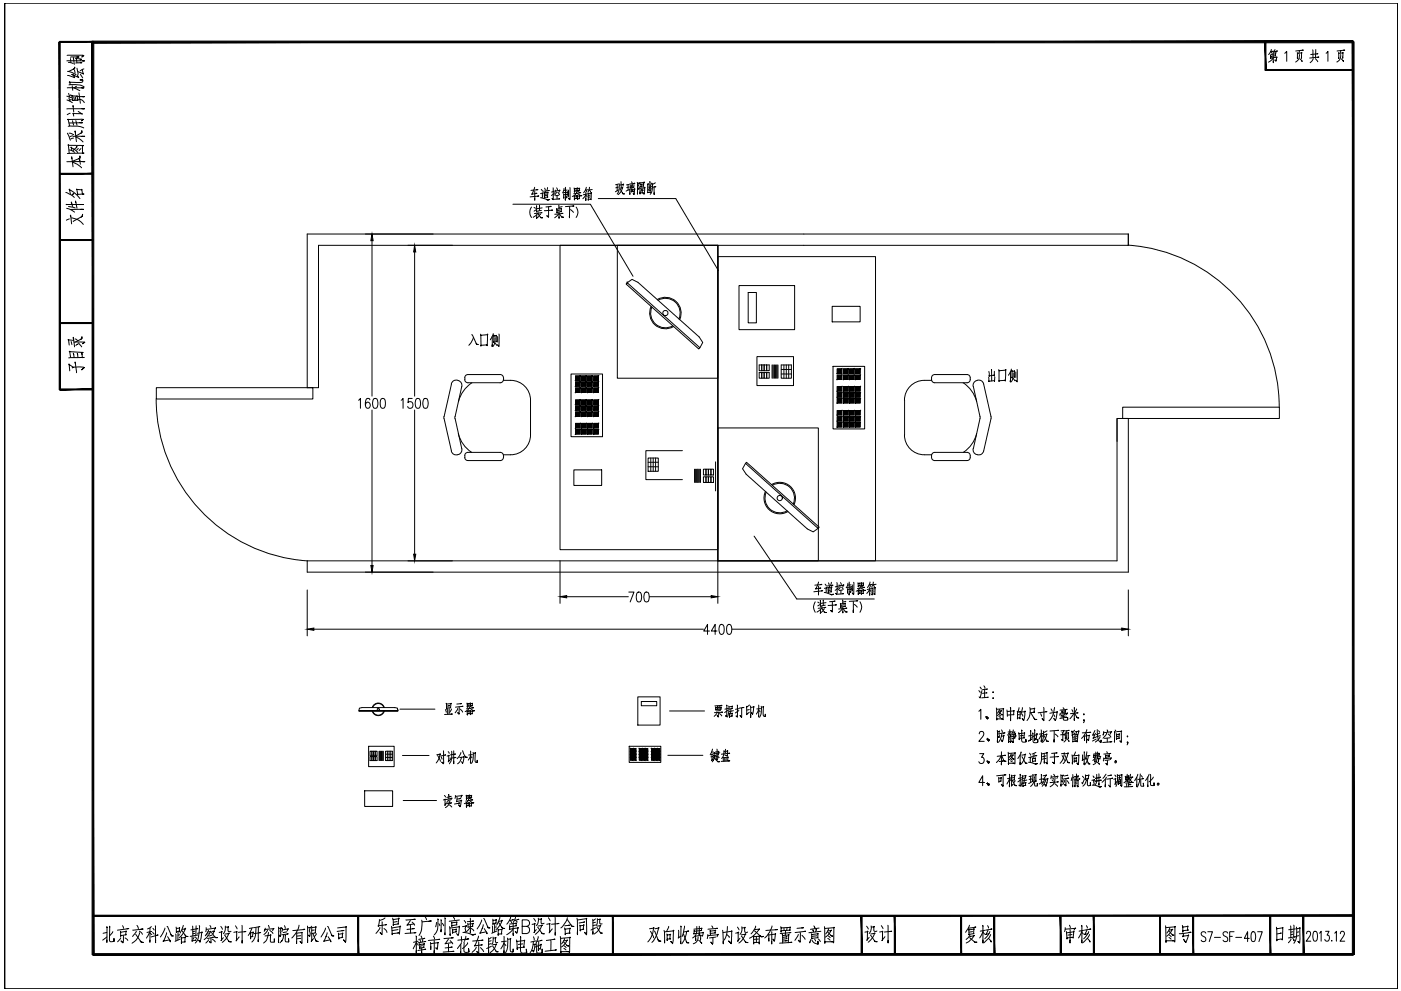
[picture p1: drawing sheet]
<svg xmlns="http://www.w3.org/2000/svg" width="420mm" height="297mm" viewBox="0 0 420 297" stroke-linecap="round" stroke-linejoin="round" font-family="sans-serif">
<!-- layer: 0 -->
<g fill="none" stroke="#000" stroke-width=".3">
<path d="M1.4 1v295.3h417.7v-295.3h-417.7v295.3M20 18.2h5.4h-.6M20.1 16.6l5.1 .1-.7 .4 .6-.5M20.5 18.7l1.4 .4M21.1 17.6l.2 1.1M22.1 17.6l-.1-.3 .3 2M23 17.1h.7h-2.6M24.1 18.8h.5l-1.9 .1M24.4 17.7l-.4 .3 .4-.2-1.7-.3 .1-.1 .3 1.4M381.1 16.3l1.5-.2v.6l-1.5 .2v-.2l-.1 .8 1.9-.4-.3 1.2-.3-.4 .4 .3M381.3 14.8l-.8 1.6M381.3 15.6l.2 .4"/>
<path d="M381.7 15.4h.2l-.9 .1M381.8 16.3l.1 2.5v-.4M381.8 17.3l-.4 .6-1 .7M382.3 15.5l.4 .4M382.4 14.9l-.5 1.1M382.8 15.3h.3l-.9 .2M385.3 16l.6-.6v3M389.1 15.7v1.9v-.4M389.1 16l1.3-.3-.1 1.8v-.4M389.7 15.2l-.2 .8M389.7 16.3a1.97 1.97 0 0 1-1.2 2.3M389.8 17.6l.7 .9-.1-.3"/>
<path d="M390.5 15h.4l-2.3 .3M393.7 14.9l.1 2.4M393.8 17.6l-.9 1.2M394.5 17.6l.7 .9M394.6 14.9l-.1 2.3M395 16.1h.2l-2.1 .2M395.2 17.1h.3l-2.7 .3M397.7 16l.5-.6v3M401.4 15.7l.1 1.9v-.4M401.5 16l1.3-.3-.1 1.8v-.4M402 15.2l-.1 .8M402.1 16.3a2.07 2.07 0 0 1-1.2 2.3"/>
<path d="M402.2 17.6l.7 .9-.1-.3M402.9 15h.4l-2.3 .3M20 28.8l1.5 .5M20.1 30l1.6 .8M20.2 26.3h5h-.7M20.2 39.9l.9 2.1M20.2 21.4l1.3 .3 1.3 .7M20.5 37.8a8 8 0 0 1 4.6 .6M20.6 28l.2 1M20.7 25.4h1.3a4.7 4.7 0 0 1 3.2 .7M20.7 29.4l.2 .9M20.7 39.9l1.4 .5"/>
<path d="M21.1 34l-.9 .4M21.3 28.4l-.5 .4M21.4 29.8l-.4 .3M21.6 25.7l.2 1.4M21.7 36.2l.4 1.3M21.8 30.1l-.3-1.4h1.6l.3 1.4h-1.8M21.9 32v-.4l.2 2M22.1 26.3l1.8 .9M22.1 20.7l.3-.6v.4l-1.8 .9M22.1 29l.2 1.1M22.3 21l.2 .9M22.6 39.6l-.1-.4 .4 3.3"/>
<path d="M22.6 29l.2 1.1M22.7 36.2l.4 1.3M23 25.9l-.7 .4M23.1 20.4l.4 1.9M23.2 22.4l.4 .9-2.1-1 .6 .2 .3 .7-2.2-.6M23.4 29.8l1.1 .1 .8 .9M23.5 33.4l1.2 .8-2.8-.2 .2 .8M23.7 27.8l.4 3.1M24 36.8h.7l-4 .1M24.1 22.3l.7 1.1M24.2 40l.3-.3v-.5l.1 .5-1.8 1M24.6 32.6h.8h-5.4"/>
<path d="M24.7 20.9l.3 1.3-1.7-.7M24.7 29h.7h-2.1M24.8 24.1l-.8-.1h.8v.5l-.6 .2-3.4-.1 .1-.1 .2 .9M24.9 35.8l-.5 .4 .6-.4h-4.7l.1-.1 .5 2.1M25.2 20.7l-1.1 .5M19.7 57.7l1.9 .8 .7 .7M20.8 45l1.6 .7M21.1 58.1l-.3-1.4 2.4 1.8 .8 1M21.5 45.1l-.1-1-.2 .1 1.3 .7 .8 .9M21.6 47.5l-.1-.5 .4 3M21.8 48.6l1.4 .6 1.3 1.1M21.8 40.7l-.8 .2"/>
<path d="M21.9 58.2l.3-.2-.6 .5M22 41.4l-.8 .3M22.8 41.1l.9 .4 1.2 1M22.9 44.3l.1-.5v.3l-1.1 1.1M23.3 58.3l-.4-1.5 1.6 .1v-.2l.2 1.5h.5l-2.1 .1M23.5 44.5l-.5 .5M23.6 47.6l.3-.2 .1-.7v.7l-2.2 .9M23.9 48.1v-.3l.2 1.4M24.3 44.5l-.6 .6M24.6 40.9h.8h-3.5M24.7 48.4h.8l-5.5 .1M24.7 44.2v-.4v2.1h.5l-5 .1"/>
<path d="M24.7 43.8l.4-.2h-4.3l-.4-.1 .1-.1 .3 2.5M160.3 56.1l-.9 2.1 1.7-.2h-.3M160.4 57.3v2.7v-.5M161 56.9h.3l-2.1 .2M161.3 58.8h.3l-2.6 .2M162.1 58l.7-.2-.2 1.5M162.1 59.3l2.2 .7 .6-.2-.9 .1M162.3 56.8l.4 .5M163.1 57.7l.2 1.7v-.2l1-.1 .1-1.4-1.2 .1M163.3 56.4l.2 .6M163.7 57.4l-.1 .3M163.9 58.6l-.6 .1"/>
<path d="M164 58.2l-.7 .1M164.2 56.2l-.2 1M164.5 57.1h.2l-1.7 .2M165.9 56.3v3.6l-.4-.4 .4 .3M166.2 57.3l-.8 .3M166.3 58l-.9 .6M166.5 57l-.1 .7M166.6 57.2l1.4-.1-.1-.2-.2 .7M166.8 57.5l-.5 1M166.9 56.3l.3 .6M167.1 58.6v1.1M167.3 57.7l.5 .6"/>
<path d="M167.6 59.6h.3l-1.6 .1M167.6 58.5l-1 .2M169 58.1l.1 1.3v-.3M169.1 58.4l1.1-.2-.2 1-.3-.2 .2 .3M169.1 56.5l-.2 1M169.6 56.1v3.9v-.4M170.1 57.6h.2l-1.6 .2M170.1 57l-1 .1M170.4 57l.1 1.8v-.5M170.9 56.2l-.1 3.7-.3-.5 .4 .4M172.2 56.3l.1 1.3v-.3l.6-.1-.1-.8-.6 .2M172.2 58.7l.1 1.2v-.3l.6-.1v-.9l-.7 .2"/>
<path d="M173 57.4l-.5 1-.9 .5M173.2 58.5v1.3v-.2l.6-.1v-.8l-.6 .1M173.2 56.3l.1 1v-.1l.6-.1-.1-.7-.6 .1M173.2 58l.9 .7 .4-.1-.6-.1M173.5 57.4l.3 .2M173.9 57.8l.3-.1-2.1 .4M175.7 58.4l-.9 1.2M175.7 58.5l.4 .4M175.7 57.6v2.5v-.6M175.8 57l.2 .4M175.8 56.1l-.8 1.7M176.2 58.1l-1.3 .3"/>
<path d="M176.3 57.8l.1 2.2v-.2l.7-.2 .2 .3v-2.2l.1 .1-1 .2M176.4 56.9l-.8 .1M176.8 56.1l-.4 1.5M176.8 57l.3 .6M177 58.5l-.6 .1M177 59l-.5 .1M177.6 56.8l-1 .1M179.4 59.5h23.3l12.7 21.6M185.1 55.3v1.9M185.4 56.1l-.7 .2M185.5 55.2l-.9 .2M185.5 56.9l-1 .6"/>
<path d="M185.7 55.1a4.1 4.1 0 0 1-.6 3.1M185.8 55.5l1.2-.3-.2 .6M185.9 56.4l.8-.3a3.4 3.4 0 0 1-1.3 2.2M185.9 56.7l.9 1.4h.5l-.6-.3M186.2 54.4l.1 1.9M188.4 55.4v1.6M188.7 55.3l-.8 .1M188.7 56l-.8 .3M188.7 56.8l-.9 .5M188.8 56.7l.1 1.6v-.4M188.9 56.9l1.5-.2-.1-.1-.2 1.7-.2-.4 .2 .3M189 55.5l-.1 .8 1.1-.2"/>
<path d="M189.3 55.4l.5 .6M189.4 54.5l.2 .4M189.5 56.3l-.3 1.2 .6-.2v-.2l.1 .5M189.8 55.2l-.6 .9M190.1 55l.3-.1-1.6 .3M190.1 55.3l-.1 1M191.1 54.7l.1 3.5v-.5M191.2 54.9h.6l-.3 .7 .2 .7-.2 .4-.1-.2 .1 .1M191.9 56.2l.1 2v-.7M191.9 56.4l1.5-.2v-.1l-.3 2.1-.2-.4 .2 .3M192.2 55.1v1v-.3h.9v-.8v.2l-.9 .1M192.3 56.6l.1 .3"/>
<path d="M192.8 56.5l-.2 1.5-.1-.3M192.9 57.1l-.7 .1M193 54.7h.3l-1.3 .1M194.2 55.1v2.6l1-.1h-.2M194.5 55l.2 .6M194.9 54.4l.1 2.9v-.4M194.9 56.1l-.5 1M195 56.2l.3 .5M195.3 54.9l-.2 .8M195.4 55.9l-1 .2M195.6 54.9l.1 .4a4.1 4.1 0 0 1-.7 3M196.1 56.1l.1 2.2-.1-.5"/>
<path d="M196.4 56h.3l-1 .1M196.5 54.8l-.8 .5M20 62.4l1.1 .4 1.3 .8M20.5 61.9l2 .4M20.8 65.6l-.9 .4M21.2 64.9v-.4l.3 2.6M21.4 65.3a5.1 5.1 0 0 1 3.6 2M21.5 60.9l-.1-.4 .4 1.4M22.7 60.7v-.5l.4 2.2M24.1 61.3h1h-5.3M24.3 62.7h.7l-3.8 .1M24.4 65.1l.4-.9-.1 .7-2.8 1.5"/>
<path d="M111.6 72.1v46.6M124.3 75.5v43.2M153.8 61.2h23.3l12.7 21.6M159.4 62.1l-.5 1.4 .1 .8 .4 .9M160.2 62.1l.4 .3M160.9 61.7v1.9M160.9 62.8l-.7 .5M161 64.4l-.1 1.1 .7-.6M161.3 63.4l.1 .2M161.3 63.9l-1.4 1.3M161.3 64l.9 1.3h.5l-.6-.2M161.8 61.6v1.5"/>
<path d="M162.2 64.1l-.5 .5M162.3 63.8h.3l-2.3 .2M162.4 63.1l-1.1 .1M162.6 62.3l-1.5 .2M164.5 62v3.1l-.5-.4 .5 .3M165 61.9l.3-.1-1.6 .2M165.4 63h.3l-2.4 .1M166.9 62.5l.2 1.3-.1-.2 1.4-.2v-1l-1.4 .3M167.5 64.1l-1.2 1.2M167.6 61.5v1.1M167.6 63.7l.1 1.7v-.4M167.8 64.1l.7 1h.5l-.6-.2"/>
<path d="M168 73.5h47.3v91.3h-47.3zM168 62.9l-1 .3M168.6 61.9l-.9 .2M168.6 64h.2l-2.4 .2M170.8 61.9v3.4v-.7M171.1 62.8l.9 .9M171.8 61.8h.3l-2.5 .1M172.8 62.1l.5 1.4-.5 1.7M185.1 73.5h30.2v39.9h-30.2zM215.3 76.9h47.3v91.2h-47.3zM338.4 73.5a48.7 48.7 0 0 1 45.2 48.5M338.4 70.1v3.4h-242.9v42.7"/>
<path d="M338.4 70.1h-246.3v46.1h3.4v-6.9M338.4 70.1v3.4M147.9 100l-.9 1.9M188.1 84.8l21.8 19.4-.3 .4-21.8-19.5zM188.1 84.8l1.4-1.1 1.8 .9 18.4 16.4 1 1.7-.8 1.5M188.1 84.8h.1M195.3 91.8a4.7 4.7 0 0 0 1.1 5.6 4.7 4.7 0 0 0 5.6 .5M195.5 92.1a4.4 4.4 0 0 0 1.1 5 4.4 4.4 0 0 0 5.2 .6M197.1 89.8a4.7 4.7 0 0 1 5.6 .5 4.7 4.7 0 0 1 1.1 5.5M197.3 90a4.4 4.4 0 0 1 5.2 .5 4.4 4.4 0 0 1 1.1 5.1M221.6 85.6h16.7v13.2h-16.7zM224.4 87.7h2.4v9.1h-2.4z"/>
<path d="M249.6 91.8h8.4v4.7h-8.4zM21.4 102.4l.2 .9M22 101.6v-.5l.4 2.9M22.1 106.3l-.1-.5 .2 1.3M22.1 102l-1.7-.1 .1-.1 .3 1.6M22.2 102.6h3.3l-.8 .4 .6-.4M22.5 101.6l.8 .5M22.6 108.9l-.1-.4 .4 3.2M23.2 103.2h.2l-.7 .3M23.3 106.2l-.1-.3 .2 1.2M23.5 102.8l1 1.2M24.3 101.6l.2-.1 .1-.6v.6l-2 1"/>
<path d="M24.5 105.8l.4-.2-4.1-.2 .1-.1 .3 1.8M24.6 106.2v-.4l.1 1.4 .5-.1-4.6 .2M25.2 110.1l-.7 .8 .8-.7-2-.2-1.7 .2 .4-.1-1.3-1 .2 2.1M46.8 119.6a48.7 48.7 0 0 0 45.3 48.5M46.9 116.2h46.9v3.4h-46.9zM107.5 120l.6-.6v3M110.9 119.8a.63 .63 0 0 0-1-.3 2.02 2.02 0 0 0 .4 2.9 .87 .87 0 0 0 .7-1.1 .87 .87 0 0 0-1.1-.6l-.3 .7M112.1 119.5l.6-.1a1.75 1.75 0 0 1 .5 2.4l-.2 .5-.6 .1a1.75 1.75 0 0 1-.5-2.4zM114.4 119.5l.5-.1a1.34 1.34 0 0 1 .7 1.7l-.4 1.2-.5 .1a1.34 1.34 0 0 1-.7-1.7zM120.3 120l.6-.6v3M123.6 119.4h-1.1l-.1 1.3a.91 .91 0 0 1 1.2 .1 .91 .91 0 0 1 0 1.2 .91 .91 0 0 1-1.2 .1l-.1-.3M124.9 119.5l.5-.1a1.75 1.75 0 0 1 .6 2.4l-.2 .5-.6 .1a1.7 1.7 0 0 1-.6-2.4z"/>
<path d="M127.1 119.5l.6-.1a1.75 1.75 0 0 1 .6 2.4l-.2 .5-.6 .1a1.75 1.75 0 0 1-.6-2.4zM135.4 115.1l-2.2 9.7M137.3 114a1.5 1.5 0 0 0-2 1.1M137.3 114l.2 .1a1.5 1.5 0 0 1 1 1.7l-2 9M139.4 113.2a.95 .95 0 0 1 .9-.9h9.7a1.14 1.14 0 0 1 1 1.5M139.4 113.2v.6M141.4 100.3l.3 .1 1.2 2.8 .5 .1-.6-.4M141.5 114.7a9.7 9.7 0 0 0-4 5.6M142 101.2l-.7 1.5-.7 .8M144.1 100.2l.1 3.6v-.3l1.7-.2 .2 .3 .1-3.5 .1 .1-2.1 .3M147.6 100.9v2.9v-.4M148.4 102.8l.5 .7"/>
<path d="M148.5 101.2a3.6 3.6 0 0 1-.6 2.6h-.1M148.8 102.3v.2v-2l-.7 .2v-.3v2.3v-.3M149.2 100.9v1.6M149.2 103.4l.4 .4M149.6 100.1v3.7l-.4-.5M151 113.8a.95 .95 0 0 1-1 .9h-9.7a.95 .95 0 0 1-.9-.9M151 114a7 7 0 0 1 7 2.4 5.9 5.9 0 0 1 1.1 3.6v10.4a5.9 5.9 0 0 1-5.9 5.9h-2.2M171.3 112.1h9.4v18.8h-9.4zM172.6 112.7h1.4v1.3h-1.4zM172.6 114.5h1.4v1.3h-1.4zM172.6 119.9h1.4v1.3h-1.4zM172.6 116.3h1.4v1.3h-1.4z"/>
<path d="M174.4 119.9h1.4v1.3h-1.4zM174.4 112.7h1.4v1.3h-1.4zM174.4 114.5h1.4v1.3h-1.4zM174.4 116.3h1.4v1.3h-1.4zM176.2 119.9h1.4v1.3h-1.4zM176.2 116.3h1.4v1.3h-1.4zM176.2 112.7h1.4v1.3h-1.4zM176.2 114.5h1.4v1.3h-1.4zM178.1 119.9h1.4v1.3h-1.4zM178.1 112.7h1.4v1.3h-1.4zM178.1 114.5h1.4v1.3h-1.4zM178.1 116.3h1.4v1.3h-1.4z"/>
<path d="M227 106.9h11v8.7h-11zM227.7 111.7h3v1.7h-.8v-1.7v1.7h-.7v-1.7v1.7h-.8v-1.7v1.7h-.7zM227.7 109.4h3v1.7h-.8v-1.7v1.7h-.7v-1.7v1.7h-.8v-1.7v1.7h-.7zM231.5 109.4v4M231.8 109.4v4M232.1 109.4v4M232.3 109.4v4M232.6 109.4v4M232.8 109.4v4M233.1 109.4v4M233.3 109.4v4M234.3 109.4h3v4h-3z"/>
<path d="M234.3 112.1h3M234.3 110.7h3M235.1 109.4v4M235.8 109.4v4M236.5 109.4v4M249.8 109.8h9.5v18.8h-9.5zM251.1 115.9h1.3v1.3h-1.3zM251.1 110.6h1.3v1.3h-1.3zM251.1 112.4h1.3v1.3h-1.3zM251.1 117.7h1.3v1.3h-1.3zM251.1 119.5h1.3v1.3h-1.3zM253 115.9h1.4v1.3h-1.4z"/>
<path d="M253 110.6h1.4v1.3h-1.4zM253 112.4h1.4v1.3h-1.4zM253 117.7h1.4v1.3h-1.4zM253 119.5h1.4v1.3h-1.4zM254.8 115.9h1.3v1.3h-1.3zM254.8 110.6h1.3v1.3h-1.3zM254.8 112.4h1.3v1.3h-1.3zM254.8 117.7h1.3v1.3h-1.3zM254.8 119.5h1.3v1.3h-1.3zM256.6 115.9h1.4v1.3h-1.4zM256.6 110.6h1.4v1.3h-1.4zM256.6 112.4h1.4v1.3h-1.4z"/>
<path d="M256.6 117.7h1.4v1.3h-1.4zM256.6 119.5h1.4v1.3h-1.4zM279.4 113.8a.95 .95 0 0 0 .9 .9h9.7M279.4 114a7 7 0 0 0-7 2.4 5.5 5.5 0 0 0-1.1 3.6l-.1 10.4a5.9 5.9 0 0 0 6 5.9h2.2M288.9 114.7a9.7 9.7 0 0 1 4 5.6M290 112.3a1.1 1.1 0 0 1 1 1.5M290 112.3h-9.7a1.1 1.1 0 0 0-.9 1.5M291 113.8a.95 .95 0 0 1-1 .9M293 114a1.5 1.5 0 0 1 2 1.1l2.2 10.2-2.2 9.9a1.5 1.5 0 0 1-2 1.1M293 114l-.2 .1a1.42 1.42 0 0 0-.9 1.7l2 9.5-2 9.2a1.47 1.47 0 0 0 1.1 1.8M297.3 110.7l.1 3.5M298.2 111.3v1.3v-.2l-1.6 .2v.2v-1.5"/>
<path d="M298.3 112.9v1.4v-.2l-1.7 .2-.1-1.2M299.5 110.8l.1 3.5v-.2l1.7-.1 .2 .2 .1-3.5 .1 .2-2.1 .2M303 111.5v3v-.5M303.3 110.6l-.9 1.9M303.8 113.4l.5 .7M303.8 111.8a3.2 3.2 0 0 1-.6 2.7M304.2 112.9v.2l.1-1.9-.8 .1v-.3v2.3v-.3M304.6 111.5v1.7M304.6 114l.4 .4M305 110.7v3.8l-.4-.5M111.6 122.9v46.6M124.3 122.9v43.2"/>
<path d="M133.1 124.8v.7M133.2 125.5l2.2 9.7M135.3 135.2a1.5 1.5 0 0 0 2 1.1M136.4 124.8v.7M136.5 125.5l2 9a1.49 1.49 0 0 1-1.2 1.8M137.5 130a9.4 9.4 0 0 0 3.9 5.6M139.4 136.5a.95 .95 0 0 1 .9-.9h9.7a.95 .95 0 0 1 1 .9M139.4 136.6v.5M151 136.6a1.19 1.19 0 0 1-1 1.4h-9.7a.95 .95 0 0 1-.9-.9M172.6 123.5h1.4v1.3h-1.4zM172.6 128.7h1.4v1.4h-1.4zM172.6 126.9h1.4v1.4h-1.4z"/>
<path d="M172.6 121.7h1.4v1.3h-1.4zM174.4 123.5h1.4v1.3h-1.4zM174.4 128.7h1.4v1.4h-1.4zM174.4 126.9h1.4v1.4h-1.4zM174.4 121.7h1.4v1.3h-1.4zM176.2 123.5h1.4v1.3h-1.4zM176.2 128.7h1.4v1.4h-1.4zM176.2 126.9h1.4v1.4h-1.4zM176.2 121.7h1.4v1.3h-1.4zM178.1 123.5h1.4v1.3h-1.4zM178.1 128.7h1.4v1.4h-1.4zM178.1 126.9h1.4v1.4h-1.4z"/>
<path d="M178.1 121.7h1.4v1.3h-1.4zM194.4 137.3h3v4h-3zM194.4 138.6h3M194.4 139.9h3M195.2 137.3v4M195.9 137.3v4M196.6 137.3v4M204.7 135.1h-11v8.7h11M214.6 138.4v8.8M215.3 128.3h30.1v39.8h-30.1zM223.6 138.9l-.9 1.6 1.1 1.7 18.3 16.3 1.8 .9 1.4-1M223.9 138.6l21.8 19.4-.4 .4-21.7-19.5z"/>
<path d="M251.1 126.6h1.3v1.4h-1.3zM251.1 124.9h1.3v1.3h-1.3zM251.1 123.1h1.3v1.3h-1.3zM253 123.1h1.4v1.3h-1.4zM253 126.6h1.4v1.4h-1.4zM253 124.9h1.4v1.3h-1.4zM254.8 126.6h1.3v1.4h-1.3zM254.8 124.9h1.3v1.3h-1.3zM254.8 123.1h1.3v1.3h-1.3zM256.6 126.6h1.4v1.4h-1.4zM256.6 124.9h1.4v1.3h-1.4zM256.6 123.1h1.4v1.3h-1.4z"/>
<path d="M279.4 136.6a1.12 1.12 0 0 0 .9 1.4h9.7M290 135.6a.95 .95 0 0 1 1 .9M290 135.6h-9.7a.95 .95 0 0 0-.9 .9M291 136.6a1.12 1.12 0 0 1-1 1.4M292.9 130a9.4 9.4 0 0 1-4 5.6M335 132.3v-6.9h3.4v46.1h-246.3v-3.4M336.7 122h47v3.4h-47zM172.1 140.8h8.3v4.7h-8.3zM208.3 140.6v4M208.5 140.6v4M208.8 140.6v4M209.1 140.6v4"/>
<path d="M209.3 140.6v4M209.6 140.6v4M209.9 140.6v4M210.1 140.6v4M211 140.6h.7v1.8h-.7zM211 142.9h.7v1.7h-.7zM211.7 140.6h.7v1.8h-.7zM211.7 142.9h.7v1.7h-.7zM212.4 140.6h.8v1.8h-.8zM212.4 142.9h.8v1.7h-.8zM213.2 140.6h.8v1.8h-.8zM213.2 142.9h.8v1.7h-.8z"/>
<path d="M229.6 147.3a4.7 4.7 0 0 0 1.1 5.5 4.7 4.7 0 0 0 5.6 .5M229.8 147.5a4.4 4.4 0 0 0 1.1 5.1 4.4 4.4 0 0 0 5.2 .5M231.4 145.3a4.7 4.7 0 0 1 5.6 .5 4.7 4.7 0 0 1 1.1 5.5M231.6 145.5a4.4 4.4 0 0 1 5.2 .5 4.4 4.4 0 0 1 1.1 5.1M245.3 158.4h.1M92.1 176.8v13.8M92.1 168.1h242.9M168 168.1v12.7M169.9 178.9h18.5M188.6 177.5h1.5l-1.1 2.9M191.1 177.6l.6-.1a1.75 1.75 0 0 1 .6 2.4l-.2 .4-.6 .1a1.75 1.75 0 0 1-.6-2.4zM193.4 177.6l.6-.1a1.7 1.7 0 0 1 .6 2.4l-.2 .4-.6 .1a1.75 1.75 0 0 1-.6-2.4z"/>
<path d="M194.8 178.9h18.5M215.3 168.1v12.7M226.2 160.7l12.7 18.8h23.3M245.5 174.5l-.9 2 1.6-.2h-.4M245.5 175.7v2.7v-.6M246.1 175.2h.4l-2.1 .2M246.4 177.1h.3l-2.6 .3M246.9 179.9v1.5M247.2 177.6l2.2 .7 .6-.2-.9 .1M247.2 176.4l.8-.3-.3 1.5M247.5 175.1l.3 .6M248.3 176.1l.1 1.6v-.2l1-.1v-1.5l.1 .1-1.2 .1"/>
<path d="M248.5 174.7l.1 .6M248.8 175.7l-.1 .4M249.1 176.5l-.7 .1M249.1 176.9l-.7 .1M249.3 174.5l-.2 1M249.6 175.4h.2l-1.7 .2M251 174.6v3.6l-.4-.4 .4 .3M251.3 175.7l-.8 .2M251.4 176.3l-.9 .6M251.6 175.3l-.1 .8M251.6 175.6l1.5-.2-.1-.1-.3 .6M252 175.9l-.6 .9"/>
<path d="M252.1 174.6l.2 .6M252.2 177v1M252.4 176l.5 .7M252.7 179.8v1.1M252.7 176.8l-1 .2M252.7 178h.3l-1.7 .1M254.1 176.4l.1 1.4v-.4M254.2 176.7l1.1-.3-.2 1.1-.3-.2 .3 .3M254.3 174.8l-.3 1.1M254.6 174.5v3.9v-.5M255.2 175.9h.2l-1.6 .2M255.2 175.3l-.9 .1"/>
<path d="M255.6 175.3v1.9v-.5M256 174.5v3.7l-.4-.5 .4 .4M257.3 174.7l.1 1.2v-.3h.6l-.1-.9-.5 .2M257.3 177l.1 1.2v-.3l.6-.1v-.8l-.6 .1M258.1 175.8l-.5 .9-.8 .5M258.2 176.8l.1 1.3v-.2l.7-.1v-.8l-.7 .1M258.3 174.6l.1 1.1v-.2l.6-.1v-.7l-.7 .1M258.3 176.3l1 .7h.3l-.6-.1M258.5 175.8l.3 .1M259 176.1h.3l-2.2 .3M260.8 176.7l-.9 1.2M260.8 176.9l.4 .3"/>
<path d="M260.8 175.9v2.5v-.6M260.9 175.3l.1 .5M260.9 174.5l-.7 1.6M261.3 176.4l-1.2 .3M261.5 176.1v2.3v-.3l.7-.1 .2 .2v-2.1h.2l-1.1 .3M261.5 175.2l-.8 .1M261.9 174.5l-.4 1.4M261.9 175.3l.3 .6M262.1 176.8l-.6 .2M262.1 177.4l-.6 .1M262.7 175.1l-1 .2M338.4 176.8v13.8"/>
<path d="M94.1 188.6h116.9M212.8 189.1h-1.8l1.2-1.9v3M215 189.1h-1.7l1.2-1.9v3M216 187.3l.5-.1a1.98 1.98 0 0 1 0 3h-.2a2.23 2.23 0 0 1-.3-2.9zM218.2 187.3l.6-.1a1.98 1.98 0 0 1 0 3h-.2a2.23 2.23 0 0 1-.4-2.9zM219.6 188.6h116.8M244.5 180.4l-.5 1.4 .5 1.7M245.3 180.5l.4 .3M246 180v1.9M246 181.1l-.7 .5M246.1 182.8l-.1 1 .7-.6M246.4 181.7l.1 .2"/>
<path d="M246.5 182.2l-1.5 1.3M246.5 182.3l.8 1.3h.5l-.6-.2M247.2 182.5l-.4 .4M247.4 182.1h.3l-2.3 .2M247.5 181.4l-1.1 .2M247.7 180.6l-1.5 .2M249.6 180.3v3.1l-.5-.4 .5 .3M250.2 180.2h.3l-1.7 .1M250.5 181.3h.4l-2.6 .1M252 180.8l.2 1.3-.1-.2 1.4-.2v-.9l-1.4 .2M252.6 182.5l-1.2 1.1M252.7 182l.1 1.7v-.3"/>
<path d="M252.9 182.4l.7 1h.5l-.6-.1M253.2 181.3l-1.1 .2M253.7 180.3l-1 .2M253.7 182.3h.3l-2.5 .2M255.9 180.3v3.3v-.7M256.2 181.1l.9 .9M256.9 180.1h.4l-2.6 .2M257.9 180.4l.5 1.4-.5 1.7M107.6 213h11.7v.2h-11.7zM107.6 213l.2-.7 .8-.2h9.8l.8 .2 .1 .7M111.6 212.1a1.88 1.88 0 0 1 1.8-1.4 1.88 1.88 0 0 1 1.8 1.4M111.6 213.2a1.88 1.88 0 0 0 1.8 1.3 1.88 1.88 0 0 0 1.8-1.3"/>
<path d="M111.8 212.1a1.76 1.76 0 0 1 1.6-1.2 1.76 1.76 0 0 1 1.7 1.2M111.8 213.2a1.76 1.76 0 0 0 1.6 1.2 1.76 1.76 0 0 0 1.7-1.2M119.3 213h.1M119.9 212.6h10.5M133.6 212.7l.2 .8M133.8 210.8l.1 1.7v-.3l1.3-.1 .1-1.3-1.4 .2M134.2 212.4l.1 1.7M134.6 211.6l.2-.1-.9 .2M134.7 212.3v1.8M135.3 214h.4l-2.4 .2M135.4 212.5l-.6 1M137.3 212.3l-.8 1.4"/>
<path d="M137.7 211.9v2.1l-.4-.4 .4 .3M138.1 210.9h.3l-1.4 .1M138.1 212.6l.6 .8M138.6 211.8l.3-.1-2.3 .3M140.1 210.7v1.3v-.3l.6-.1v-.8l-.6 .2M140.1 213.1v1.2v-.3l.6-.1v-.8l-.6 .1M140.9 211.8l-.3 .7-1.1 .8M141 212.9l.1 1.3v-.2l.6-.1v-.8l-.7 .1M141.1 210.7v1.1v-.3h.6v-.7l-.6 .1M141.1 212.3l.9 .8 .3-.1-.6-.1M141.3 211.9l.3 .1M141.7 212.2l.3-.1-2.1 .4"/>
<path d="M191.3 208.9h6.7v8.4h-6.7zM192.3 210.3h4.6v1.2h-4.6zM200.8 213.1h10.5M214.6 211.9l.1 1-.1-.3h1.7v-.7l-1.7 .2M214.9 213.9l-.7 .8M215.2 211.6v1M215.4 213.7v1.2l-.3-.4 .3 .3M215.7 211.6l-.1 1M215.8 213.9l.7 .7M216.1 213l-1.2 .1M216.2 211.5h.3l-2.1 .1M216.3 213.5h.4l-2.4 .1"/>
<path d="M217.9 211.3v3.5l-.3-.3 .3 .3M218.3 212.9l-1 .7M218.5 212.3l-1.1 .3M218.5 211.6v1.9l-.3 1.4M218.7 211.9l1-.2-.1 .6-1 .3M218.8 213.8v1.2v-.3l.8-.1h-.1l.1-.9-.8 .3M219.1 212.6l-.1 1.4M219.9 213l-1.1 .3M221.1 211.3v3.6l-.4-.3 .4 .3M221.6 213l-1.1 .7M221.6 212.4l-1 .2M222.3 212.3l.1 2.7-.5-.5 .5 .4"/>
<path d="M222.8 212.1l.3-.1-1.4 .3M224.7 211.3l-.8 .6v-.2v2.5l.8-.7M224.7 212.7l-.7 .2M225.1 211.6v3.5v-.8M225.1 212l1.1-.1-.2-.1-.3 2.3-.3-.5 .3 .4M227.5 211.3v3.6v-.4M227.5 212.9l.4 .5M227.5 212.7l-.7 1.3M228.1 212.4l-1.1 .1M228.3 211.7l-.1 2.3-.4 1M228.4 212l.6-.2-.1 2.4 .1 .5h.4l.1-.6-.1 .6M293.6 207l.3 .6"/>
<path d="M293.6 213.2l.5-.6v3M293.7 220l.4-.8 .7 .2 .2 .4-.3 1-1.1 1.4h1.6M293.9 206l.4 .5M294.5 207l-.6 2.2-.3-.3M295.1 205.6l.3 .7M295.3 206.7v2.4M295.6 214.9l.7 .2-.2 .4zM295.8 214.9l.3 .1v.5M295.8 214.9v.1M295.8 207.7h.2l-1.3 .1M295.9 214.9l.3 .1-.1 .4M295.9 206.6l.2-.1-1.4 .2"/>
<path d="M295.9 215l.4 .3h-.3v-.3M296 215.2h.3M296.1 209h.3l-2 .2M296.2 215.1v.3M297.7 207.4h.3l-.2 .2zM297.8 209.1v.3zM298.8 212.2l.1 3.6v-.3h1.8h-.4M298.9 212.6l2.1-.2-.2 3.3-.1-.2M299.1 218.9v3.6v-.7M299.2 219.3l.6-.1-.3 .7 .2 .5-.1 .7-.3-.3 .3 .2M299.6 213.4l1.1 .8-.4-.1M299.6 214.8l.4 .3"/>
<path d="M299.6 213.1h.8l-.1-.2-1.2 1.6M299.6 214.2l.5 .4M299.7 212.6l-.6 1.2M300.4 218.8l.2 .7M300.5 219.9l-.5 1.8-.6 .8M301 219.8l.4-.1-1.6 .2M302 212.8l.1 1.9M302.1 213.3l2-.2v1.1l-2 .1M302.8 218.7v1.5M303 212l.1 4-.1-.4M303.2 219.6l-.8 .2M303.3 219.3l-1 .1"/>
<path d="M303.7 219.5l.7-.1-.4 .7M303.9 218.8l-.4 1.2M305.1 213.2l.1 2.3-.1-.3h.6l.2 .3 .1-2.2-.8 .1M305.5 219.6l.2 2.1v-.4l1.6-.2h-.2l.2-1.5-1.7 .3M305.6 212.1l-.3 1.3M305.7 214.2h-.5M306.3 218.8l.2 3.4 .5 .3 .7-.1v-.8v.7M306.4 213.4l1.1-.2-.1-.1-.4 2.9-.5-.7 .5 .6M306.4 214l.4 .7M306.6 212.1l-.5 2.1M308.8 212.1v2.2l-.2 .8-.6 .8M309 212.6l1.3-.3-.2 1.2 .2-.1-1.4 .3"/>
<path d="M309 218.9l.1 2.8-.7 .4 1.1-.6M309.1 213.7l1.3 2 .6-.1h-.6l-.3-.3M309.7 219.7l.1 2.1a.81 .81 0 0 0 .5 .9 .81 .81 0 0 0 .9-.3v-.8l-.1 .9M310.3 218.7v3.3v-.4M312.1 213.9l.3 .8M312.2 218.8l.1 3.6v-.5M312.7 219.9l-1 .1M312.9 219.2a5.4 5.4 0 0 1-.4 3.2M313 212v4l-.5-.6 .5 .5M313.7 213.4l.3-.1-2.7 .4M314 219.1l-1 .4M314.8 213.8l2.2-.5-.5 2.7-.5-.7"/>
<path d="M315.2 212.5l.4 .7M316.1 214.2l.2 .6M316.1 215.3l.4 .6M316.1 219.1v3.4v-.8M316.2 212v.2a5.2 5.2 0 0 1-1.6 3.8M317.1 218.9h.4l-2.6 .2M318 213.7l-.2 .7M318 214l2.1-.3-.3 .5M318.2 219.1l1-.2-.5 .9M318.4 213.1l.1 .6 1-.3 .1-.4-1.2 .1M318.5 219.5l.3 .5M318.8 212.1l.3 .5"/>
<path d="M318.9 214.4v1.2a.89 .89 0 0 0 1.3 .1v-.6v.7M319.5 214.1l-1.3 .4M319.5 219.6v1.8v-.2M319.5 219.8l1-.1-.1 1.7v-.3M319.5 214.6l-1.4 .3M319.7 215h.2l-2 .3M319.8 212.6h.3l-2.2 .3M319.8 219v.8M320.5 218.9h.1l-1.2 .2M321.5 212.7l.2 .7M322 213.8l-1.1 1.6M322.2 212.1v3.8v-.4"/>
<path d="M322.3 218.9l-.8 .6v-.4v1.4l.8-.5-.3-.4M322.3 220v.2M322.3 213.8l.7 1.3 .5 .1-.6-.3M322.4 219.3l1.2-.1-.1-.2-.3 1.5-.3-.3 .3 .3M322.8 219.4l-.5 1.3M322.9 212.5l-.6 1.1M323 213.7h.3l-2.3 .2M325 213.9v.3zM325.2 215.9l-.2 .1-.1-.1 .1-.2 .2 .2-.3 .7M325.9 219.9v2.7v-.5M325.9 218.7l-.5 1.3-1.1 1.3M326.7 219.5h.4l-2.5 .2"/>
<path d="M328.4 218.9l-.7 1.5 .7-.1M328.5 219.8l-.7 1.5 .8-.3M329.1 218.7l.1 1.7a2.31 2.31 0 0 0 1 2.2v-.8l-.1 .7M329.5 219l.3 .5M329.8 219.8l-1 .4M331 219.2l-.2 1.1 .2-.7 2.3-.4-.4 .9M331.9 219.8l-1.1 1.5M332 218.8l.2 .5-.1-.3M334.2 219.3l.2 .2-.2 3v-.5M334.4 218.8l.3 .7M334.8 219.9l.1 1.8v-.3l.8-.1v-1.3l-.8 .2M335 219.3l1.4-.1-.2 3.3-.4-.5 .4 .4"/>
<path d="M109.4 237h8.3v4.7h-8.3zM110.5 223.7h7.7v6.1h-7.7zM111 226.8h.5v1.2v-1.2h.5v1.2v-1.2h.5v1.2v-1.2h.6v1.2h-2.1zM111 225.2h.5v1.2v-1.2h.5v1.2v-1.2h.5v1.2v-1.2h.6v1.2h-2.1zM113.7 225.2v2.8M113.8 225.2v2.8M114.1 225.2v2.8M114.2 225.2v2.8M114.4 225.2v2.8M114.6 225.2v2.8M114.8 225.2v2.8M114.9 225.2v2.8"/>
<path d="M115.6 225.2h2.1v2.8h-2.1zM115.6 227h2.1M115.6 226.1h2.1M116.2 225.2v2.8M116.7 225.2v2.8M117.2 225.2v2.8M120.7 226.4h8M120.9 239.9h10M131 226.2l1-.3a5 5 0 0 1-1.2 2.8M131.2 226.4l.9 1.8M132.3 226.9l.3 .6M132.9 239.8l.7-.2-.2 1.8 .6-.8"/>
<path d="M133 225v3.9l-.5-.5 .5 .5M133.3 238.4l.3 .5M133.4 226.3h.3l-1.6 .3M133.8 239.6l1.7-.4-.3 .5M134.1 226.6l.6-.2-.3 1.9 .7-.7M134.3 239.9l.3 .2M134.4 225.3l.3 .5M134.5 238.1l.1 1.3M134.9 239.6a2.46 2.46 0 0 1-1.3 2.5M135 238.8l.3-.1-1.3 .3M135.4 225.2a4.8 4.8 0 0 1-.6 3.7M136.1 225v3.9v-.7"/>
<path d="M136.2 226.1l.4-.1-1.5 .3M136.3 227.1l.5-.1-1.9 .3M136.6 238.4l-.1 .9M136.6 238.7l2-.2-.1-.2-.3 .8M137 239l-.1 1.3 1.6-.4-.1-.1-.5 2-.3-.6 .4 .6M137.9 227.1l1.3-.3-.5 2.1-.3-.6M137.9 239.4h.3l-1.1 .1M138.2 225.6l-.4 1-.7 .8M138.4 227l-.5 1.3-.7 .6M138.7 225l.3 .9a1.11 1.11 0 0 0 1.1 1.1l-.5-.2M139.8 238.3l.1 1.3v-.3l.6-.1-.1-.8-.6 .2M140.6 239.4l-.5 1-.9 .5"/>
<path d="M140.8 238.3l.1 1.1v-.3h.6l-.1-.7-.5 .1M140.8 239.9l.9 .8 .4-.1-.6-.1M141.1 239.5l.3 .1M141.1 225.1v3.7v-.5M141.1 226.7l.4 .5M141.1 226.5l-.7 1.3M141.5 239.8l.3-.1-2.1 .4M141.7 226.2l-1.1 .1M141.9 225.5l-.1 2.3-.4 1M142 225.8l.6-.1v-.1l-.1 2.4 .1 .5h.4l.1-.6-.1 .6M188.7 223.7h9.5v4.8h-9.5zM189.1 224.4h.7v.6h-.7z"/>
<path d="M189.1 227.1h.7v.7h-.7zM189.1 226.2h.7v.7h-.7zM189.1 225.3h.7v.7h-.7zM190 224.4h.7v.6h-.7zM190 227.1h.7v.7h-.7zM190 226.2h.7v.7h-.7zM190 225.3h.7v.7h-.7zM191.7 224.4h.7v.6h-.7zM191.7 227.1h.7v.7h-.7zM191.7 226.2h.7v.7h-.7zM191.7 225.3h.7v.7h-.7zM192.7 224.4h.7v.6h-.7z"/>
<path d="M192.7 227.1h.7v.7h-.7zM192.7 226.2h.7v.7h-.7zM192.7 225.3h.7v.7h-.7zM193.6 224.4h.6v.6h-.6zM193.6 227.1h.6v.7h-.6zM193.6 226.2h.6v.7h-.6zM193.6 225.3h.6v.7h-.6zM195.4 224.4h.7v.6h-.7zM195.4 227.1h.7v.7h-.7zM195.4 226.2h.7v.7h-.7zM195.4 225.3h.7v.7h-.7zM196.3 224.4h.7v.6h-.7z"/>
<path d="M196.3 227.1h.7v.7h-.7zM196.3 226.2h.7v.7h-.7zM196.3 225.3h.7v.7h-.7zM197.2 224.4h.7v.6h-.7zM197.2 227.1h.7v.7h-.7zM197.2 226.2h.7v.7h-.7zM197.2 225.3h.7v.7h-.7zM200.3 226.4h10.5M213.5 226.1l-.1 1.9 .5-.6M213.7 224.5l-.7 1.8M213.8 226.1l-.5 .1M213.8 225.8l.5-.2-.3 1 .5-.2-.9 1.9"/>
<path d="M213.8 226.7l-.6 .2M213.9 227l1.4 1.3h.5l-.6-.1M213.9 225.4h-.5M214.5 225.4l1.1-.1-.2 .9-.8 .2M215 224.5v3.3v-.3M215.5 226.7l-.9 .1M215.7 227.1l-1.2 .1M215.9 225.6l-1.4 .3M216.8 227l.1 1.2M216.9 227.1l1.4-.2-.1 1.2M217.1 225l-.2 1.6-.5 .7M217.1 225.3l1.2-.2-.1-.1-.1 1.7-.3-.3"/>
<path d="M217.4 226.2l.2 .3M217.4 227.3v.9M217.5 225.5l.1 .2M217.6 224.6l-.1 .6M217.8 227.2l-.1 1M218.5 228.1l.4-.1-2.6 .2M218.6 225.8h.2l-2.5 .3M293.8 225.9h1.2l-.6 1.1a.89 .89 0 0 1 .7 1.3 .89 .89 0 0 1-1.5 0M295.3 234.5h-1.7l1.1-2v3M296 221.5l.4 .1 .2 .3-.2 .2zM296 228.1l.5 .2 .1 .3zM296 234.8l.4 .1 .2 .3-.2 .2z"/>
<path d="M296.1 228.2l.1 .1M296.1 221.6h.2l.2 .4v-.3l-.3-.1M296.1 234.9h.3v.5M296.1 221.6h.1M296.1 234.9h.1M296.1 228.2h.2l.1 .5 .2-.1-.1-.3h-.3M296.2 221.6v.1M296.2 234.9l.3 .1v.3l-.2-.4M296.3 221.6v.2l.3-.1-.3 .2M296.3 228.2l.3 .4M296.3 234.9l.3 .3M296.3 221.7h.2"/>
<path d="M296.3 221.8h.3M296.3 222h.3M296.3 228.4h.3M296.3 235.1h.3M296.3 235.3h.3M296.4 221.6v.5M296.4 228.3v.4M296.6 228.5l-.3 .1M296.6 235.2h-.3M299.5 233l.1 1.5M299.5 233.3l.8-.1-.1-.2v1.1l-.7 .1M300.2 226.6l-.5 1-.9 1"/>
<path d="M300.3 220.7l.8-.2-.1-.2-.4 2-.3-.5 .3 .5 .1-.1M300.3 225.3v4v-.6M300.5 226.6l.7 1.6h.5l-.7-.2M300.6 228.1h.3l-1.3 .2M300.8 232.5v3.2l-.5-.6 .5 .5v-.2M301.1 226.4h.5l-2.5 .3M301.2 232.3l.5-.1-2.8 .3M302.4 225.5v3.6v-.3h1.8h-.4M302.4 225.8l2.1-.1-.2 3.3-.1-.2M302.5 220.5v2v-.5M302.5 220.7l.7-.1-.1 1.9-.3-.3 .3 .3M302.7 232.1v3.7v-.6"/>
<path d="M302.7 233.4l-.7 1.6M302.8 233.6l.4 .4M302.9 221.1h-.4M302.9 221.4l-.4 .2M303.1 226.7l.8 .8h.3l-.4-.1M303.1 228l.5 .4M303.1 226.4l.8-.1-1.3 1.5M303.2 227.5l.4 .4M303.2 233.2l-1.1 .2M303.2 225.9l-.6 1.2M303.3 232.3v3.3l.5-.5M303.3 220.1l-1.2 .2"/>
<path d="M303.4 232.6l1-.2-.1-.1v1.5l-.9 .1M303.6 220.1l1-.1-.2 1.2-.9 .2M303.6 233.9l.8 1.6h.5l-.6-.3M303.9 220.2l-.1 2.3-.4-.4 .4 .4M304 233.1l-.6 .1M304.4 234l-.4 .6M304.5 220.6h.3l-1.4 .2M305.9 232.1v3.5l-.3-.3 .3 .2M306 226.3l-.1 2.9 .1-.7M306.2 225.4l.1 .2-1.1 1.8M306.3 233.6l-1 .8M306.4 226.3l1.2-.3-.2 .3a4.6 4.6 0 0 1-1.3 2.9"/>
<path d="M306.4 233.1l-1 .2M306.5 226.8l1.1 2h.4l-.6-.2M306.5 232.4l.1 .9-.4 2.4M306.6 232.7l1.1-.2-.1 .6-1 .2M306.7 234.6l.1 1.2v-.3l.9-.1h-.2l.2-.9-.9 .2M306.9 220.4l-1 .2M307.1 233.3v1.4M307.9 233.8l-1.2 .3M308.5 228.5l2.1 .6 .6-.2-.8 .1M308.5 227.1l.8-.2-.4 .6v1M308.8 225.8l.3 .6M309.1 232.7v1.8"/>
<path d="M309.4 221l1.7-1-.1-.1-.3 1.8-.3-.3 .3 .3M309.5 234.3l-1 .5M309.5 232.6l-.9 .1M309.5 233.5l-.9 .1M309.6 220.3l-1.1 .3M309.6 227.1l.1 1.3-.1-.2 1-.1-.1-.9v.1l-.9 .1M309.7 232.2v2v-.4M309.8 232.3l1-.1-.1 2.1v-.4M310.1 225.8l-.1 1.5M310.1 232.8l.1 .1a3.1 3.1 0 0 1-1.2 2.8M310.3 234.1v1.4h.8v-.6v.6M310.7 225.5l-1.2 .5"/>
<path d="M310.7 226.5h.3l-1.6 .2M312.3 232.2v2.4M312.3 220.3l.4 .4M312.3 220.1l-.8 1.4M312.3 225.6a5 5 0 0 1-.4 3.4M312.4 226l1.7-.4-.1-.1v3.5l-.3-.5 .3 .4M312.6 233.4l-.8 .2M312.7 234.4l-1.1 .6M312.8 232.5l1-.3-1 1.5 1.5-.3-.1-.1-.5 2.4-.4-.6 .4 .5M313.2 220.3l.8-.2-.1-.1a4.2 4.2 0 0 1-1.3 2.5M313.2 220.6l.7 1.6h.5l-.6-.2M313.2 225.8v3v-.6"/>
<path d="M313.3 233.6l-.9 1.5M313.7 233.6l-.7 1.6-.4 .5M313.7 226.6l-1.1 .2M313.7 227.3l-1.1 .2M315.3 232.5l-.2 .9M315.3 232.9l1.9-.3-.2 .7M315.5 233.8l.4 .4M315.7 233.2l.3 .4M316 232.1l.3 .5M316.2 225.8v3.1l-.5-.4 .5 .3M316.3 234.9l.8 .8M316.4 233a2.66 2.66 0 0 1-1.5 2.8"/>
<path d="M316.4 220l.9 .9M316.7 225.7l.3-.1-1.6 .2M317.1 226.8h.4l-2.6 .1M317.1 234.4h.3l-2.5 .1M318.1 232.2l.1 3.5v-.6M318.2 232.5l.7-.1-.3 .8a.87 .87 0 0 1 0 1.2l-.2-.4 .3 .3M318.3 225.9l.9-.2v.3a4.5 4.5 0 0 1-1.3 2.8M318.5 226.5l.7 1.4M318.7 220.1v1.9l-.3-.3 .3 .3M319.2 220.1l-1.1 .2M319.2 233.9l-.5 1.3M319.3 220l-.2 .5"/>
<path d="M319.4 226.4l.9 2.2h.5l-.6-.3M319.5 225.9l.9-.1-.1-.2-.7 2.2-.8 1.1M319.6 233.4v2.2l-.4-.5 .5 .4M319.9 220.1a2.31 2.31 0 0 1-.8 2.3M320 221.4l.6 .9-.2-.4M320 232.5l.3-.1-1.1 .2M320 234l.6 .9M320.2 233.3l.3-.1-1.5 .3M321.4 233.1l-.2 .9M321.5 226.3l.1 2.7v-.5M321.6 226.6l1.9-.2v-.2l-.2 3-.4-.5 .5 .4M321.6 220.7l.1 1.7 1.2-.3-.3 .1"/>
<path d="M321.7 221l1.5-.2-.1 1.6-.2-.3M321.7 232.2v3.7v-.4M321.7 232.9l.4 .3M322.1 227.1l.1 1.4v-.3l.7-.1h-.2l.1-1 .1 .1-.7 .1M322.3 233.9l.1 1.9v-.4M322.4 234.1l1-.2-.1 1.9-.3-.3 .3 .3M322.4 220.9v1.3M322.5 225.4l-.5 1.1M322.8 232v1.6M322.9 221.4l-.9 .2M323 234.9l-.6 .1M323 234.4l-.6 .1"/>
<path d="M323.2 232.7l.3-.1-1.3 .2M323.3 233.1l-1 .1M323.7 233.5h.2l-1.8 .2M324.6 226.3l-.1 1.7 .6-.5M324.6 232.7l.4 .5M325.1 225.3v3.9v-.4M325.2 220.5l.1 1.5-.1-.6M325.2 220.6l1.5-.2-.3 1.6-.3-.4 .3 .3M325.3 233.4l-.7 1.6-.1-.4M325.5 232.2l.1 1.4 .9-.2v-1.2l.1 .2-1 .1M325.7 227.1l.7 1.9h.5l-.6-.3M325.8 233.7l-.4 1.3-.6 .6"/>
<path d="M325.9 225.3l-.5 2.3M326.1 233.6v1.6l.3 .3h.6v-.9v.8M326.4 226.6l-.4 1.5-.7 1.1M326.5 226.5l.4-.1-1.1 .2M327.5 233.9l.8-.2-.3 .6 .1 .4-.1 .6M327.5 235.3l1.5 .3a1.13 1.13 0 0 0 1.4 .1l-.8 .1M327.8 232.6l.3 .3M328 226l1.7-.2-.1 .6-1.5 .1v-.2l-.2 .7 2.2-.3-.2 .8-.2-.1M328 232.9l.1 .2M328.4 227.4v1.1v-.5M328.4 227.5l1.1-.2-.1 1.1 .1-.3M328.6 225.4a2.38 2.38 0 0 1-.9 2.5"/>
<path d="M328.7 221.5l-1.1 .6M328.9 227.7a1.41 1.41 0 0 1-1.1 1.5M328.9 232.1v1.9l-.4 1.2M329 228.4l.7 .7-.1-.2M329.1 225.4l.1 1.9v-.4M329.5 231.9l.1 3.5v-.5M329.8 233h.2l-1.5 .3 1.5-.4-.1 .1M329.9 220.9l-.4 .7-1 .8M329.9 233.9h.4l-1.9 .2M330 220.5l-1.3 .4M330.2 233.8l-1.8 .3M331 227.2l-.1 .9"/>
<path d="M331 227.4l2.3-.3-.3 .6M331.5 233.6v2.3v-.7M331.5 226.2l.1 1v-.3l1.1-.1v-.6l-1.2 .3M331.7 232.1l-.9 1.2M331.8 233l-1.3 1.5M331.9 225.3l.2 .5M332 221.3l.1 1.1M332.1 227.9l-.1 1.4-.3-.5 .4 .4M332.3 220l.8 .9M332.8 227.8l-1.4 .1M332.9 225.8h.2l-2.1 .2M332.9 221.1l-1.7 .2"/>
<path d="M332.9 222.4l.6-.1-2.8 .2M333 233.4v2.5l-.5-.6M333.1 232.4l.2-.1-1.1 .2M333.5 233.3h.2l-1.8 .3M334 233.6l.7-.2-.2-.1-.1 1.8 .5-.8M334.3 232.3l.4 .5M334.8 228.4h.1M335.1 232.1v2l-.4 1.7M335.2 232.5l1.3-.3-.1 3.5-.4-.5 .4 .4M335.3 220.7l-.4 .1M335.4 234l.1 1.1v-.3l.6-.1v-.6l-.6 .1M335.7 232.5l.1 1.1"/>
<path d="M336.1 233l-.7 .2M336.2 233.6l-.9 .2M337.5 232.9l.1 .9-.1-.2 1-.1 .1-.5-1 .1M337.8 235l.1 .8M338 233.6l-.9 1M338 232.1v2.3v-.4M338.1 233.7l.3 .4M338.1 220.6v.3zM338.3 222.5l-.2 .2-.1-.2 .1-.2 .2 .2-.3 .8M338.3 232.7l.3-.1-1.2 .1M338.5 235.2h.7h-.3M338.5 234.7v1.1"/>
<path d="M338.8 233.4l.7 1.1h.4l-.6-.2M338.9 233l.8-.1-.3 .1-1 1.5M338.9 234.6h.3l-1.6 .1M339 232.1l-.4 1.7M339.4 235.8h.3h-2.5M340.9 233v2.8v-.6M341.2 232.1l-.9 1.9M342 232a7.8 7.8 0 0 1-.9 3.9M342.1 233.7l.1 1.9h.8l-.1-.9 .1 .9M342.3 232.5l.3 .5M342.6 233.4h.4l-1.7 .2M344.2 232.9v2.9v-.5"/>
<path d="M344.6 232.1l-1.1 1.8M345 232.1v3l.2 .4h.9v-.9v.8M345.9 232.9l-1.3 1.5M347.6 235.1h.1M134.1 240.2l.3 .3M134.8 241.3l.7 .6M135.1 240.7h.3l-1.4 .2M137.4 240.8l.5-.1-1.6 .3M139.8 240.7l.1 1.2v-.3l.6-.1v-.8l-.7 .1M140.8 240.5v1.3v-.2h.6v-.9l-.6 .1M32 277.7l.1 4.8v-.7M32.1 279.5l-1.2 .2"/>
<path d="M32.8 277.6l.1 4.4 .3 .3 1-.1v-.9v.9M33.8 279.2l-.9 1.3M36.1 279.2l.1 1.5v-.2l1.7-.3h-.2l.1-1.2-1.6 .4M36.8 277.5l.2 .8M38.1 278.4l.5-.1-3.4 .5M40.9 279.1l-1.1 1.6M41.1 277.4l.4 .9M41.8 279.1l.9 .9M41.8 279.6a4.2 4.2 0 0 1-2.2 3.1M42.2 278.6l.7-.1-3.1 .3M44.9 279.4l-1 1.8M45 278.2v4.2v-.6"/>
<path d="M45 279.7l.5 .4M45.4 277.7l-1.1 .7M45.5 279.2l-1.4 .3M45.8 279.5l.4 .5M45.9 278.3l.3 .5M46.6 277.5l.1 5.1v-.8M49.5 278.2l-1.4 2.6M50 279.6l-.6 1.8-.5 .7 1.9-.4M50.1 277.7l1.3 2.8h.6h-.6l-.1-.4M52.7 280l.1 2M52.8 277.9l.1 1.6v-.3l1-.1v-1.1v.2l-1 .1M53.4 279.2v2.5"/>
<path d="M54.5 278.9l1.2 1.7 .7 .1-.6-.1-.3-.3M54.7 278.5l1-.1-.1-.2-.8 1.8-1 1M55 277.4l-1 2.3M57.8 277.6v2.9M58.4 279.8l-.6 .1M58.4 279.1l-.6 .2M58.8 277.5l-.1 2.8M59.1 278.4l.3-.1-2.2 .4M59.2 279.7l1.5-.3-.1-.1-.6 3.1-.4-.6 .4 .5M59.7 277.4l.1 .4a6.9 6.9 0 0 1-1.2 4.9M61.8 278l-.1 1.3M61.9 278.6l2.7-.6-.2 .6"/>
<path d="M62.2 279.6l.3 .3M62.4 279.3l.8-.2-.7 1.2-1.3 1.3M62.5 278.8l-.9 1.7M63 277.4l.2 .6M63.4 279.5l1.2 1.6h.6l-.8-.3M63.6 279.2l.7-.1-.4 .9M65.7 279.5l.9-.2-.1-.2-.1 2.7-.1 .1 .7-.8M66.2 277.7l.5 .9M67.4 280l1.4-.2-.1-.1a5.1 5.1 0 0 1-2.1 2.7M67.6 277.6l-.1 1.2-.5 1.1M67.6 277.9l.9-.2-.1 .7a.59 .59 0 0 0 .1 .8 .59 .59 0 0 0 .8-.1M70.1 279.4l1-.1-.3 2.7 .9-1.2"/>
<path d="M70.6 277.5l.5 .9M72.6 277.4v5.3v-.8M73.3 279.3l.5-.1-2.3 .2M75.1 279.4l.1 2v-.6l.7-.1h-.2l.2-1.4v.2l-.8 .1M75.5 278.3l-1.1 2.1M76 278l-1.2 .3M76.8 278.1a5.1 5.1 0 0 1-1.3 4.3M77.5 277.9l-.1 4.4v-.6M77.7 277.7h.2l-1.6 .3M77.8 279.6l.4-.1-2.1 .4M79.6 278.2l-.4 .9 .3-.5 2.7-.3h-.1l-.3 .6M80.2 278.8l-1.1 1.3"/>
<path d="M80.5 277.4l.2 .8M80.5 279.5a3.6 3.6 0 0 1-1.4 3.2M80.9 278.9l.9 .9M83.5 277.9v4.6v-.8M83.6 278.3l.8-.1-.1-.2-.3 1.2 .2 .5-.2 1-.3-.4 .3 .4M84.7 278.2l-.2 1.1M84.7 278.7l1.8-.4-.4 .7M85.3 277.5l.2 .8M86 279.3l-1.1 .2M86.1 280l.4-.1-2 .3M88.9 279.5l.1 3.3v-.6M89 279.7l1.6-.2-.1 3.2-.5-.5 .5 .5"/>
<path d="M89.7 277.3a7 7 0 0 1-2.2 3.8M90.9 278.6h.5l-3.6 .3M92.2 277.6l.1 4.9v-.7M92.3 278.1l.8-.1v-.1l-.3 1.1 .2 .7-.1 1-.3-.4 .3 .4M93.4 277.6l.1 4.4-.2 .2 .7-.9M93.5 278l1.3-.1-.1-.2-.1 1.9-1.1 .2M93.8 279.8l1 2.4h.6l-.6-.1-.1-.3M94.2 278.8h-.7M94.9 279.9l-.7 .9M97.6 278.2l-.4 1.1-.9 1.5M98.1 279.6l-.6 1.8-.5 .7 1.9-.4M98.2 277.7l1.4 2.8h.5h-.5l-.2-.4"/>
<path d="M101.2 278.1l2.6-.4-.2 4.7-.6-.7 .6 .6M101.5 279.7l.1 1.8v-.3l1.2-.2h-.2l.2-1.4v.2l-1.2 .2M102.6 279l.6-.1-2.1 .3M113.8 275.6l-.3 2.1-.1-.2 2.6-.3h-.5M113.9 278v.3l-1.2 1.5M114.6 276.3l-.1 3.9-.5-.7 .5 .5M115.2 278.3l.6 .6 .2 .6M115.5 275.1l-1.7 .8M117.4 277.7l.2 2.5v-.3l2-.3-.3 .1M117.5 278.1l2.7-.4-.2-.2-.2 2.5-.2-.3M117.7 275.2l.3 2.3-.1-.3 1.6-.3 .1-1.8v.3l-1.7 .2M119.1 276.2l-1.1 .2"/>
<path d="M119.4 278.6l-1.8 .3M123 275.8l-1 1.5 2.1-.4M123 277.3l.1 2.4M123.6 276.4l.7 .9M123.8 278.4l.5-.1-2.2 .3M124 275.6l.6-.1-2.9 .2M124.3 279.6h.5l-3.3 .2M126.5 275.8a6.2 6.2 0 0 1-.8 4.6M127.6 274.9l.3 .8M128.7 276.1h.7l-2.8 .2M130.9 276.5l-.2 1.3M131.3 275.4v1.1a4 4 0 0 1-1.1 3.7"/>
<path d="M131.6 276.9l.3 .6M132.2 275.7l.1 3.6v-.6M132.6 276.7l.5 .8M133.4 275.1v5.1v-.7M134.8 277.7l.2 2.7v-.4M134.9 278.2l2.8-.4v-.2l-.3 2.8-.5-.6M135.4 276.4l.1 1.3-.1-.2 1.6-.3v-.9l-1.5 .3M135.7 278.5v1.2v-.2l1.2-.2-.1-.9-1.1 .3M136 274.9l.3 .7M137.8 275.8l-3.1 .3M138.7 277.7l1.3-.2-.2-.1-.3 .9 .1 .7-.2 .5M138.8 279.5l1.5 .2 1.5 .6 .8-.3-1.1 .2"/>
<path d="M139.2 275.9l.4 .7M140.3 276.8l.1 1.2M140.3 277l1.7-.2-.2 .1v.8l-1.5 .2M141 275.2l.1 4.5v-.7M141 278l-1.2 1.3M141.3 278.3l.8 .7M141.7 276.1h.3l-1.9 .2M144.5 275.8l-1.4 2.6M144.9 277.2l-.3 1.1-.7 1.4 1.9-.4M145 275.3l1.4 2.8h.6l-.6-.1-.2-.3M145.2 278.3l.9 1.6-.2-.5M147.6 277.5l.2 2.1"/>
<path d="M147.8 275.5v1.6l.1-.3 .9-.1v-1.1v.2l-.9 .1M148.4 276.8v2.5M148.9 277.8l-.5 .1M149 279.1l-1.5 .6M149.3 278.5l.1 1.9v-.4l1.2-.1h-.2l.1-1.4-1 .2M149.5 276.5l.5 .7a1.2 1.2 0 0 0 1.4 1.1l-.6-.1-.3-.3M149.6 276.1l1-.1v-.2l-.6 1.4-1.2 1.4M149.9 275l-1 2.3M152.8 277l2.1-.3v.8l-2.1 .3v-.3v1.1l2.7-.5-.1-.1-.4 1.7-.5-.5 .5 .4M153.1 276l.3 .6M153.1 274.9l-1.1 2.1M153.7 275.7h.3l-1.2 .2"/>
<path d="M153.9 276.9v3.5v-.6M153.9 278.3l-.6 .9-1.4 1M154.6 275.8l.5 .6M154.6 275l-.7 1.5M155.3 275.6l.3-.1-1.3 .4M156.6 277.7h1.4a.99 .99 0 0 0 .8-1 .99 .99 0 0 0-.8-1h-1.4v4.1h1.4a1.11 1.11 0 0 0 .8-1.1 1.11 1.11 0 0 0-.8-1M159.6 277.1l.9-.2-.1-.2-.1 2.7-.2 .1 .7-.9M160.1 275.3l.5 .8M161.3 278l1.3 1.9h.7l-.9-.3M161.3 277.6l1.4-.2-.2-.2a4.7 4.7 0 0 1-2 2.8M161.4 275.2l-.1 1.6-.5 .7M161.5 275.5h.9v-.2l-.1 .9a.52 .52 0 0 0 .2 .6 .52 .52 0 0 0 .7-.1"/>
<path d="M164 277l.9-.1-.2 2.7 .9-1.2M164.5 275.1l.5 .9M166.5 275v5.3v-.8M167.2 276.9l.5-.1-2.3 .2M169.3 278.1l.2 2.1v-.4l1.5-.1h-.3l.3-1.6v.2l-1.6 .2M170.2 275.1l-.5 1.2-1.5 1.8M170.2 275.6l1.3 2.1h.6l-.6-.1-.2-.4M170.4 277.4l.4-.1-1.5 .2M173 275.2l.2 5v-1.2M173.2 275.8l2.8-.5-.1 4.9-.6-.8 .6 .6v-.3M173.9 277.3l.1 1.8v-.3l1.1-.3-.2 .1 .2-1.4 .1 .1-1.2 .2M175.1 276.4h.3l-1.7 .2"/>
<path d="M177.8 275.5v4.5v-.7M178.6 275.4l-.7 .5M178.6 276.4l-.7 .2M178.6 277.2l-.7 .3M178.6 278.1l-1.4 .7M179 278l1.1 1.7h.6l-.7-.2M179 277.6l1.2-.1-.1-.2a3.8 3.8 0 0 1-1.9 2.7M179.1 275.3v1.4l-.4 .8M179.2 275.7l.9-.2a1.06 1.06 0 0 0 0 1.5l.5-.1M194.8 278.4l1.4-.2-.1-.2a7.2 7.2 0 0 1-1.8 4.3M195.1 279.1l.9 2M196.2 279.1l1.3 3h.7l-.7-.1-.2-.4"/>
<path d="M196.4 278.4l1.3-.3-.2-.1-.9 3-1.1 1.5M199.2 278.8l.1 3.9v-.7M199.3 279.3l2.8-.4-.2-.1-.2 4.1-.6-.7 .6 .5M200 280l.1 1.9v-.4l1-.1h-.2l.1-1.4 .1 .1-1 .1M200.5 277.7l-.6 1.5M203.5 278.8l-.1 2.4 .8-.6M204.1 277.6l.2 .2-.2 5.1v-.6M204.9 280l1.1 2.6h.6l-.6-.1-.2-.3M205.3 277.6l-.7 3.1M205.9 279.3l-.6 2.1-.9 1.5M206.1 279.1h.5l-1.6 .3M208.1 278.5l2.4-.3-.2 .7-2.1 .2v-.3l-.2 1.1 2.9-.5-.3 1.2-.1-.2"/>
<path d="M209 277.7a3.2 3.2 0 0 1-1.3 3.4M209.7 277.6v2.7v-.6M213 278.8v1.3v-.3l1.6-.2-.2 .1 .2-.9v.1l-1.6 .2M213.5 277.5l.3 .6M214.8 278.3h.4l-2.9 .2M216.7 278.8l.2 4.1v-.8M216.8 279.5l2.8-.4-.1-.1-.2 3.9-.8-.9 .7 .7 .1-.4M218.2 277.7a6.3 6.3 0 0 1-1.1 4.1M220.6 279.7l.9-.2-.1-.1v2.6l-.2 .2 .7-1M221.2 277.9l.4 .8M222.5 277.8v1.2l-.6 1.1M222.6 278.1l.9-.1-.1-.1-.1 .9a.54 .54 0 0 0 .3 .6 .54 .54 0 0 0 .6 0"/>
<path d="M226.2 278.6l1.6-.2-1.7 1.9-1.3 .9M226.2 279l2.2 1.8 .6-.1-.6 .1-.5-.4-.2 .2h-1.8l.1 2.4v-.5l1.7-.1v.6v-2.4M226.6 277.6l-.4 1-1 1.3M230.5 280l.1 2.1v-.8M231.4 279.3l.1 3.7v-.8M231.5 277.5a6.4 6.4 0 0 1-2.2 3.6M232.6 278.7l.5-.1-3.4 .3M234.2 277.7v1.7v-.4l2.8-.2v-1v.2l-2.8 .1M235.1 278.2v.7M235.6 279l-.1 1.3M236 278.1l-.1 .8M236.7 279.6l.5-.1-3.2 .3"/>
<path d="M240 279.5l-.1 2.9-.5-.6 .5 .5 .1-.1M240.5 278.1h.5l-2 .2M241.2 279.2l.4-.1-3.2 .4M243.3 279.9l.1 1.5 1.9-.3v-1.3l-1.9 .3M243.8 278.6l.2 .7-.2-.5M244.1 277.5l.3 .7-.1-.2M244.8 278.7v-.2l-.2 .8M245.6 278.2l-2.6 .4M246.2 279.1l-3.6 .5M247.2 277.7l.2 5-.1-.4h2.5h-.5M247.3 278.3l2.9-.3-.1-.1-.1 4.7-.3-.3M248.3 279.5l1.1 1.1h.4l-.6-.2"/>
<path d="M248.3 279l1.1-.1-.1-.1-.8 1.2-1 .9M248.5 278.3l-.9 1.7M259.4 279.4l.9-.2-.1-.1-.1 2.6-.2 .2 .8-.9M259.9 277.6l.5 .9M261.1 280l1.3-.3v-.1a5.1 5.1 0 0 1-2 2.8M261.3 277.5l-.2 1.6-.4 .7M261.3 277.9l1-.1-.1-.1-.1 .6a.6 .6 0 0 0 .1 .8 .6 .6 0 0 0 .8 0M263.8 279.4l1-.2-.2 2.6-.1 .1 .9-1.1M264.3 277.5l.5 .8M266.3 277.3v5.4v-.8M267.1 279.2l.3-.1-2.2 .3M290.5 278.5l.1 1.7 1.5-.4v-1.5l.1 .2-1.7 .2"/>
<path d="M290.7 277.3l-1.1 2.1M291.6 279.2l-1 .2M292.4 277.9h.3l-2.3 .3M294.7 277.4l.1 5.2v-.8M294.8 279.1l-1 2M294.8 279.4l.5 .6M295.3 278.8l-1.3 .3M296.2 277.5l.2 .7M296.3 278.8l-.7 1.3 1-.3M296.9 279.2l-.5 .9-1.1 1.3M297.1 278.6l.4-.1-1.9 .3M319.5 278l-.3 1.2"/>
<path d="M319.5 278.5l3.1-.2-.1-.2-.4 .7M319.8 279.2l.2 2.3v-.4l1.7-.1h-.6M319.9 279.6l2.2-.3-.1-.2-.2 2.1-.1-.2M320.7 277.3l.3 .7M320.9 278.6v4.1v-.9M324.3 277.4l.2 5.2v-.8M324.5 279.1l-1.1 2M324.5 279.4l.4 .6M325 278.8l-1.4 .3M325.8 277.5l.3 .7M325.9 278.8l-.7 1.3 1.1-.3M326.5 279.2l-.4 .9-1.1 1.3"/>
<path d="M326.7 278.6l.5-.1-2 .3M349.6 277.5l.1 5-.1-.5h2.5h-.5M349.6 278l2.9-.2-.1-.1v.3l-.1 4.4-.2-.4M350.5 279.2l1.2 1.1h.4l-.5-.1M350.6 278.7l1.1-.1-.1-.1-.8 1.3-.9 .8M350.8 278.1l-.9 1.6M354.6 277.4l.1 2v-.4l1.7-.2h-.3l.1-1.3 .1 .2-1.6 .2M355 279.8l-.3 1v-.2l1.8-.2-.1-.2-.7 2.3-.8-1 .7 .9M356.6 279.5l.6-.1-3.5 .5M361.6 279.7a.71 .71 0 0 0-1.1-.3 .71 .71 0 0 0 .2 1.1l.5 .3a.76 .76 0 0 1 .2 1.3 .76 .76 0 0 1-1.2-.3M362.2 279.3h1.4l-1 2.9M368.2 279.7a.71 .71 0 0 0-1.2-.3 .71 .71 0 0 0 .2 1.1l.6 .3a.76 .76 0 0 1 .2 1.3 .76 .76 0 0 1-1.2-.3"/>
<path d="M370.1 279.3h-1.3v2.9M375.5 279.4l.4-.1a1.82 1.82 0 0 1 .5 2.4l-.1 .4-.5 .1a1.44 1.44 0 0 1-.6-1.7zM377.2 279.3h1.4l-1.1 2.9M382.8 277.9l.1 4.1v-.3l1.4-.3 .3 .3 .1-3.7-1.8 .4M383.9 279.8l.4-.1-1.4 .3M387 277.5l.1 3.5M387.7 279.3l-.5 .1M388 277.3v3.6M388.5 278.4l-2 .3M388.8 277.9v3.1l-.8 1.7M388.9 278.4l1-.2-.1-.2v4.7l-.6-.5 .5 .3M389.5 279.3l-.6 .1"/>
<path d="M391.9 279.9v-.5a.68 .68 0 0 1 1-.1 .68 .68 0 0 1 .1 1l-1.3 1.8h1.4M394 279.3l.5-.2a1.44 1.44 0 0 1 .6 1.7l-.3 1.2-.5 .1a1.9 1.9 0 0 1-.5-2.4zM395.7 279.7l.5-.6v3M397.5 279.1h1.1l-.6 1.2a.88 .88 0 0 1 .7 1.1 .88 .88 0 0 1-1.2 .6l-.2-.4M400.3 279.7l.5-.6v3M402 279.9l.1-.5a.66 .66 0 0 1 1-.1 .66 .66 0 0 1 0 1l-1.2 1.8h1.4M1.4 296.3h.1M32.1 280.8l-1.3 1M36.2 281.1l-.9 1.2M37 280.5l-.2 2.1-.5-.6 .5 .5M37.5 281.1l.8 .8M40.7 280.1l1.6 2.3 .7 .1-.9-.4"/>
<path d="M47 280.4l.4-.2-2.1 .6M50.3 280.8l.8 1.5-.2-.4M53.9 280.2l-.5 .1M54 281.5l-1.5 .7M54.4 280.9v1.8v-.3l1.2-.1-.1-1.4 .1 .1-1.1 .1M57.5 280.8l.1 1.4-.1-.2 1.3-.2h-.2M58.2 280.8l-.3 .8M58.6 280.8l.3 .6M59.3 280.2l-2.3 .5M61.9 280l.3 .3M62.6 281.6l-.9 1.1M63.3 281.2v1.4l-.5-.4 .4 .4"/>
<path d="M63.6 280.2l-.9 .4M63.7 281.5l.9 .8M63.8 281l.2-.1-1.8 .4M67.4 280.4l1.3 1.9h.7l-.8-.3M79.5 280.5l1.8-.2-.1-.1-.1 2 .2 .2 1-.1v-.9v.9M85.1 280.3l-.4 1.5-.7 .8M85.5 280.2l.1 1.9 .3 .2h.7l-.1-1v1M90.2 281.3l-1.2 .1M90.2 280.5l-1.2 .1M98.4 280.8l.8 1.5-.1-.4M124.7 280.5l.2 .3v4.9l-.1-.8M124.8 282.5l-.9 1.9"/>
<path d="M124.9 282.7l.5 .6M125.4 282.1l-1.4 .3M125.7 282.8l.2 1.6-.1-.2 1.4-.2v-1.2v.2l-1.4 .1M126 281.8l.1 .4M126.3 280.5l.2 .7M126.5 284.1v1.8v-.5M126.7 283.5l-.8 .1M126.8 281.6l-.2 .7M127.2 281.3h.2l-1.8 .3M127.4 284.6l.3-.1-2.4 .4M127.4 282.2h.3l-2.3 .4M129.1 282.5l.1 2.1v-.8"/>
<path d="M129.2 282.8l2.3-.3-.2-.1-.2 2.1-.4-.4 .4 .3M130 280.6l.3 .8M130.2 281.9v3.9v-.8M131.5 281.6h.4l-3.4 .3M134.5 281.4l-1.1 1.5 2.1-.4M134.5 282.9v2.4M135 281.9l.8 1M135.2 283.9h.5l-2.2 .2M135.4 281.1h.5l-2.7 .2M135.7 285.2h.5l-3.3 .2M138.2 283.1v2.7l-.1-.6M138.4 282.5l-1.2 1.8"/>
<path d="M138.4 280.7l.1 1.5M139.1 282.4l.1 2.8 .6 .3 .9-.2-.2-1 .1 1M139.7 280.6l-.4 1.6M140 281.5l.6-.1-3.3 .4M140.2 282.6v.3l-1.5 1.4M142.8 283.9l-.5 .9-.7 .7M143.5 280.6l-.8 2.3-.4 .6 2.4-.3-.4 .1M143.6 282.3l-.1 3.5-.5-.6 .5 .6 .1-.2M144.1 284l.9 1.2M144.5 281.9l.4-.1-3.2 .3M146.5 281.1v4.5v-.7M147.3 282l-.7 .2"/>
<path d="M147.3 282.8l-.7 .2M147.3 281l-.7 .5M147.4 283.6l-1.5 .7M147.7 283.5l1.2 1.8h.5l-.7-.2M147.8 283.2l1.1-.2-.7 1.4-1.2 1.1M147.8 280.9v1.6l-.3 .5M147.9 281.2l.8-.2-.1 1.4 .7 .1M151.1 280.7v5v-.7M151.1 282.8l.6 .7M151.1 282.6l-.9 1.8M151.9 282.1l-1.5 .2M152.2 281.2a6.2 6.2 0 0 1-.7 4.6"/>
<path d="M152.3 281.6l.9-.2-.1-.1-.1 3.3 .2 .7h.6h.1v-.9l-.2 .9M154.9 281.7l.2 2.9v-.5l2.2-.2h-.2l.2-2.1-2.3 .4M156.1 280.7v4.5l.4 .5 1.4-.1-.1-1.1 .1 1M156.8 282.9l-1.3 .2M159.9 283.1l.7-.1h-.1l-.5 2.3-.3-.4 .3 .3M159.9 282.3a5.1 5.1 0 0 1-.9 3.3M160 280.8l.2 1M160.5 283.8l1.8-.8-.3 1.5-.3-.2M160.8 282l-1.6 .4M160.9 282.9l.1 2.6 .6 .2 1-.1v-1.2v1.1M161.4 280.7l-.7 2M161.5 282.3v2.6v-.6"/>
<path d="M162.3 281.9h.3l-1.5 .2M165.2 281.9v3M166.1 281.6l.4-.1-2.7 .4M166.5 284.8l.4-.1-3.4 .4M168 280.7l.2 5v-.5h2.4h-.5M168.2 281.3l2.8-.3v-.1l-.1 .4-.1 4.3-.2-.4M169.1 282.4l1.1 1.1h.4l-.6-.1M169.1 281.9h1.1l-.1-.2-.4 .9-1.3 1.2M169.1 284.2l.6 .5M169.2 283.5l.6 .5M169.3 281.3l-.9 1.6M208.6 280.5l.1 1.4-.1-.6"/>
<path d="M208.6 280.6l1.6-.2v-.2l-.1 1.6v-.5M209.4 280.8a1.92 1.92 0 0 1-1.5 2.1M209.5 281.8l1 1-.3-.4M212.3 280.1l-.2 1.2M212.3 280.5l3.1-.5-.4 .8M213.8 281.1l-.1 1.9-.5-.6 .5 .6M214.6 280.9l-1.8 .2M218 280.1l.8 1-.1-.2M222.3 280.6l1.4 1.9h.6l-.8-.3M222.3 280.2l1.4-.2-.1-.1a5.5 5.5 0 0 1-2 2.8M226.8 280.7v1.7M227.5 281.5l-1.3 .1"/>
<path d="M230.6 280.2l2-.2v-.2l-.3 2.3-.5-.6 .4 .5M235.6 282l.5-.1-1.4 .2M235.8 280.8h.3l-1.4 .2M236 281.3l-1.3 .2M236.4 282.6l.2-2.5v.1l-1.9 .2-.1-.3 .1 2.6M237.1 282.5l.4-.1-3.7 .3M239.4 280.1l-1 1.8M240.5 280.3l.9 1.3M243 281.6l-.2 1 .1-.3M243.5 281.7a2.09 2.09 0 0 0 1.9 1.3l-.1-.9v.9M244.3 281.6l.3 .5M244.9 280.5l-1.5 .2"/>
<path d="M245.4 281.4l.6 .8M248.3 281.3l.6 .5M248.4 280.5l.6 .6M261.1 280.3l1.3 1.9 .7 .1-.8-.4M290.8 281.1l1.6 1.3h.6l-.8-.1M290.8 280.6l1.4-.1-1.7 1.7-.8 .5M290.9 280.2l-1.2 1.4M296.4 281.3l.9 1.1-.2-.5M297.1 280.1l-.5 1-1.6 1.5M321.5 280.1l-1.2 .2M326.1 281.3l.8 1.1-.2-.5M326.7 280.1l-.5 1-1.5 1.5"/>
<path d="M350.6 281l.6 .5M350.7 280.3l.6 .5M364.2 281h1.8M368.8 280.7h.8M370.6 281h1.8M374.7 281.3h-1.5l1-2v2.9M387.2 281.4l-.8 1.2M387.7 281.3l.4 .7-.1-.4M387.7 280l-.5 .2M388.3 280.9l.2-.1-2.1 .3M389.5 280.5l-.7 .1M399.4 281.9v.2l.1-.1"/>
<circle cx="199.6" cy="93.8" r=".78"/>
<circle cx="233.8" cy="149.3" r=".78"/>
<circle cx="113.4" cy="212.6" r=".32"/>
<circle cx="334.6" cy="228.3" r=".28"/>
<circle cx="347.3" cy="235" r=".28"/>
</g>
<g fill="#000" stroke="#000" stroke-width=".3">
<path d="M111.6 70.1l.3 2h-.7zM124.3 73.5l.4 2h-.6zM111.2 169.5h.7l-.3 2zM124.1 166.1h.6l-.4 2zM168 178.9l1.9-.4v.7zM213.3 178.5l2 .4-2 .3zM92.1 188.6l2-.3v.6zM336.4 188.3l2 .3-2 .3z"/>
<path d="M17.9 12.7h10v-.3zM17.9 12.4h10l-10 .3z"/>
<path d="M27.9 12.3v.5l377.9-.5zM27.9 12.8l377.9-.5v.5z"/>
<path d="M379.4 12.6l.3 8.4v-8.4zM379.4 12.6l.3 8.4h-.3z"/>
<path d="M405.6 12.6l.5 273.5v-273.5zM405.6 12.6l.5 273.5h-.5z"/>
<path d="M379.5 20.8v.3l26.3-.3zM379.5 21.1l26.3-.3v.3z"/>
<path d="M17.9 52.2h10v-.3zM17.9 51.9h10l-10 .3z"/>
<path d="M17.9 72.1h10v-.3zM17.9 71.8h10l-10 .3z"/>
<path d="M17.9 97h10v-.3zM17.9 96.7h10l-10 .3z"/>
<path d="M17.8 12.6v104.1h.2zM17.8 12.6h.2v104.1z"/>
<path d="M17.9 116.9h10v-.3zM17.9 116.6h10l-10 .3z"/>
<path d="M172.6 115.8l1.4-1.3v1.3zM172.6 114.5v1.3l1.4-1.3z"/>
<path d="M172.6 114l1.4-1.3v1.3zM172.6 112.7v1.3l1.4-1.3z"/>
<path d="M172.6 117.6l1.4-1.3v1.3zM172.6 116.3v1.3l1.4-1.3z"/>
<path d="M174.4 115.8l1.4-1.3v1.3zM174.4 114.5v1.3l1.4-1.3z"/>
<path d="M174.4 114l1.4-1.3v1.3zM174.4 112.7v1.3l1.4-1.3z"/>
<path d="M174.4 117.6l1.4-1.3v1.3zM174.4 116.3v1.3l1.4-1.3z"/>
<path d="M176.2 115.8l1.4-1.3v1.3zM176.2 114.5v1.3l1.4-1.3z"/>
<path d="M176.2 117.6l1.4-1.3v1.3zM176.2 116.3v1.3l1.4-1.3z"/>
<path d="M176.2 114l1.4-1.3v1.3zM176.2 112.7v1.3l1.4-1.3z"/>
<path d="M178.1 115.8l1.4-1.3v1.3zM178.1 114.5v1.3l1.4-1.3z"/>
<path d="M178.1 114l1.4-1.3v1.3zM178.1 112.7v1.3l1.4-1.3z"/>
<path d="M178.1 117.6l1.4-1.3v1.3zM178.1 116.3v1.3l1.4-1.3z"/>
<path d="M251.1 115.9h1.3l-1.3 1.3zM252.4 115.9l-1.3 1.3h1.3z"/>
<path d="M251.1 117.7h1.3l-1.3 1.3zM252.4 117.7l-1.3 1.3h1.3z"/>
<path d="M251.1 119.5h1.3l-1.3 1.3zM251.1 120.8h1.3v-1.3z"/>
<path d="M251.1 112.4h1.3l-1.3 1.3zM251.1 113.7h1.3v-1.3z"/>
<path d="M251.1 110.6h1.3l-1.3 1.3zM252.4 110.6l-1.3 1.3h1.3z"/>
<path d="M253 115.9h1.4l-1.4 1.3zM253 117.2h1.4v-1.3z"/>
<path d="M253 117.7h1.4l-1.4 1.3zM253 119h1.4v-1.3z"/>
<path d="M253 119.5h1.4l-1.4 1.3zM253 120.8h1.4v-1.3z"/>
<path d="M253 112.4h1.4l-1.4 1.3zM253 113.7h1.4v-1.3z"/>
<path d="M253 110.6h1.4l-1.4 1.3zM253 111.9h1.4v-1.3z"/>
<path d="M254.8 115.9h1.3l-1.3 1.3zM256.1 115.9l-1.3 1.3h1.3z"/>
<path d="M254.8 117.7h1.3l-1.3 1.3zM256.1 117.7l-1.3 1.3h1.3z"/>
<path d="M254.8 119.5h1.3l-1.3 1.3zM254.8 120.8h1.3v-1.3z"/>
<path d="M254.8 112.4h1.3l-1.3 1.3zM254.8 113.7h1.3v-1.3z"/>
<path d="M254.8 110.6h1.3l-1.3 1.3zM256.1 110.6l-1.3 1.3h1.3z"/>
<path d="M256.6 115.9h1.4l-1.4 1.3zM256.6 117.2h1.4v-1.3z"/>
<path d="M256.6 117.7h1.4l-1.4 1.3zM256.6 119h1.4v-1.3z"/>
<path d="M256.6 119.5h1.4l-1.4 1.3zM256.6 120.8h1.4v-1.3z"/>
<path d="M256.6 112.4h1.4l-1.4 1.3zM256.6 113.7h1.4v-1.3z"/>
<path d="M256.6 110.6h1.4l-1.4 1.3zM256.6 111.9h1.4v-1.3z"/>
<path d="M172.6 124.8l1.4-1.3v1.3zM172.6 123.5v1.3l1.4-1.3z"/>
<path d="M172.6 123l1.4-1.3v1.3zM172.6 121.7v1.3l1.4-1.3z"/>
<path d="M172.6 121.2l1.4-1.3v1.3zM172.6 119.9v1.3l1.4-1.3z"/>
<path d="M172.6 128.3l1.4-1.4v1.4zM172.6 126.9v1.4l1.4-1.4z"/>
<path d="M172.6 130.1l1.4-1.4v1.4zM172.6 128.7v1.4l1.4-1.4z"/>
<path d="M174.4 124.8l1.4-1.3v1.3zM174.4 123.5v1.3l1.4-1.3z"/>
<path d="M174.4 123l1.4-1.3v1.3zM174.4 121.7v1.3l1.4-1.3z"/>
<path d="M174.4 121.2l1.4-1.3v1.3zM174.4 119.9v1.3l1.4-1.3z"/>
<path d="M174.4 128.3l1.4-1.4v1.4zM174.4 126.9v1.4l1.4-1.4z"/>
<path d="M174.4 130.1l1.4-1.4v1.4zM174.4 128.7v1.4l1.4-1.4z"/>
<path d="M176.2 124.8l1.4-1.3v1.3zM176.2 123.5v1.3l1.4-1.3z"/>
<path d="M176.2 123l1.4-1.3v1.3zM176.2 121.7v1.3l1.4-1.3z"/>
<path d="M176.2 121.2l1.4-1.3v1.3zM176.2 119.9v1.3l1.4-1.3z"/>
<path d="M176.2 128.3l1.4-1.4v1.4zM176.2 126.9v1.4l1.4-1.4z"/>
<path d="M176.2 130.1l1.4-1.4v1.4zM176.2 128.7v1.4l1.4-1.4z"/>
<path d="M178.1 124.8l1.4-1.3v1.3zM178.1 123.5v1.3l1.4-1.3z"/>
<path d="M178.1 123l1.4-1.3v1.3zM178.1 121.7v1.3l1.4-1.3z"/>
<path d="M178.1 121.2l1.4-1.3v1.3zM178.1 119.9v1.3l1.4-1.3z"/>
<path d="M178.1 128.3l1.4-1.4v1.4zM178.1 126.9v1.4l1.4-1.4z"/>
<path d="M178.1 130.1l1.4-1.4v1.4zM178.1 128.7v1.4l1.4-1.4z"/>
<path d="M251.1 124.9h1.3l-1.3 1.3zM251.1 126.2h1.3v-1.3z"/>
<path d="M251.1 126.6h1.3l-1.3 1.4zM252.4 126.6l-1.3 1.4h1.3z"/>
<path d="M251.1 123.1h1.3l-1.3 1.3zM251.1 124.4h1.3v-1.3z"/>
<path d="M253 124.9h1.4l-1.4 1.3zM253 126.2h1.4v-1.3z"/>
<path d="M253 123.1h1.4l-1.4 1.3zM253 124.4h1.4v-1.3z"/>
<path d="M253 126.6h1.4l-1.4 1.4zM253 128h1.4v-1.4z"/>
<path d="M254.8 124.9h1.3l-1.3 1.3zM254.8 126.2h1.3v-1.3z"/>
<path d="M254.8 126.6h1.3l-1.3 1.4zM256.1 126.6l-1.3 1.4h1.3z"/>
<path d="M254.8 123.1h1.3l-1.3 1.3zM254.8 124.4h1.3v-1.3z"/>
<path d="M256.6 124.9h1.4l-1.4 1.3zM256.6 126.2h1.4v-1.3z"/>
<path d="M256.6 126.6h1.4l-1.4 1.4zM256.6 128h1.4v-1.4z"/>
<path d="M256.6 123.1h1.4l-1.4 1.3zM256.6 124.4h1.4v-1.3z"/>
<path d="M189.1 224.4v.6h.7zM189.1 224.4h.7v.6z"/>
<path d="M189.1 226.2v.7h.7zM189.1 226.2h.7v.7z"/>
<path d="M189.1 227.1v.7h.7zM189.1 227.1h.7v.7z"/>
<path d="M189.1 225.3v.7h.7zM189.1 225.3h.7v.7z"/>
<path d="M190 224.4v.6h.7zM190 224.4h.7v.6z"/>
<path d="M190 226.2v.7h.7zM190 226.2h.7v.7z"/>
<path d="M190 227.1v.7h.7zM190 227.1h.7v.7z"/>
<path d="M190 225.3v.7h.7zM190 225.3h.7v.7z"/>
<path d="M191.7 224.4v.6h.7zM191.7 224.4h.7v.6z"/>
<path d="M191.7 226.2v.7h.7zM191.7 226.2h.7v.7z"/>
<path d="M191.7 227.1v.7h.7zM191.7 227.1h.7v.7z"/>
<path d="M191.7 225.3v.7h.7zM191.7 225.3h.7v.7z"/>
<path d="M192.7 224.4v.6h.7zM192.7 224.4h.7v.6z"/>
<path d="M192.7 226.2v.7h.7zM192.7 226.2h.7v.7z"/>
<path d="M192.7 227.1v.7h.7zM192.7 227.1h.7v.7z"/>
<path d="M192.7 225.3v.7h.7zM192.7 225.3h.7v.7z"/>
<path d="M193.6 224.4v.6h.6zM193.6 224.4h.6v.6z"/>
<path d="M193.6 226.2v.7h.6zM193.6 226.2h.6v.7z"/>
<path d="M193.6 227.1v.7h.6zM193.6 227.1h.6v.7z"/>
<path d="M193.6 225.3v.7h.6zM193.6 225.3h.6v.7z"/>
<path d="M195.4 224.4v.6h.7zM195.4 224.4h.7v.6z"/>
<path d="M195.4 226.2v.7h.7zM195.4 226.2h.7v.7z"/>
<path d="M195.4 227.1v.7h.7zM195.4 227.1h.7v.7z"/>
<path d="M195.4 225.3v.7h.7zM195.4 225.3h.7v.7z"/>
<path d="M196.3 224.4v.6h.7zM196.3 224.4h.7v.6z"/>
<path d="M196.3 226.2v.7h.7zM196.3 226.2h.7v.7z"/>
<path d="M196.3 227.1v.7h.7zM196.3 227.1h.7v.7z"/>
<path d="M196.3 225.3v.7h.7zM196.3 225.3h.7v.7z"/>
<path d="M197.2 224.4v.6h.7zM197.2 224.4h.7v.6z"/>
<path d="M197.2 226.2v.7h.7zM197.2 226.2h.7v.7z"/>
<path d="M197.2 227.1v.7h.7zM197.2 227.1h.7v.7z"/>
<path d="M197.2 225.3v.7h.7zM197.2 225.3h.7v.7z"/>
<path d="M27.9 274.3v.4l377.9-.4zM27.9 274.7l377.9-.4v.4z"/>
<path d="M27.6 12.6v273.5h.5zM27.6 12.6h.5v273.5z"/>
<path d="M27.9 285.8v.5l377.9-.5zM27.9 286.3l377.9-.5v.5z"/>
<path d="M107.3 274.5v11.6h.3zM107.3 274.5h.3v11.6z"/>
<path d="M183.7 274.5v11.6h.3zM183.7 274.5h.3v11.6z"/>
<path d="M258.2 274.5v11.6h.3zM258.2 274.5h.3v11.6z"/>
<path d="M268.2 274.5v11.6h.3zM268.2 274.5h.3v11.6z"/>
<path d="M288.1 274.5v11.6h.3zM288.1 274.5h.3v11.6z"/>
<path d="M298 274.5v11.6h.3zM298 274.5h.3v11.6z"/>
<path d="M317.9 274.5v11.6h.3zM317.9 274.5h.3v11.6z"/>
<path d="M327.9 274.5v11.6h.3zM327.9 274.5h.3v11.6z"/>
<path d="M347.7 274.5v11.6h.3zM347.7 274.5h.3v11.6z"/>
<path d="M357.7 274.5v11.6h.3zM357.7 274.5h.3v11.6z"/>
<path d="M380.8 274.5v11.6h.3zM380.8 274.5h.3v11.6z"/>
<path d="M390.8 274.5v11.6h.2zM390.8 274.5h.2v11.6z"/>
</g>
<path d="M215.3 73.5v94.6M335 125.4v42.7" fill="none" stroke="#000" stroke-width=".3"/>
</svg>
